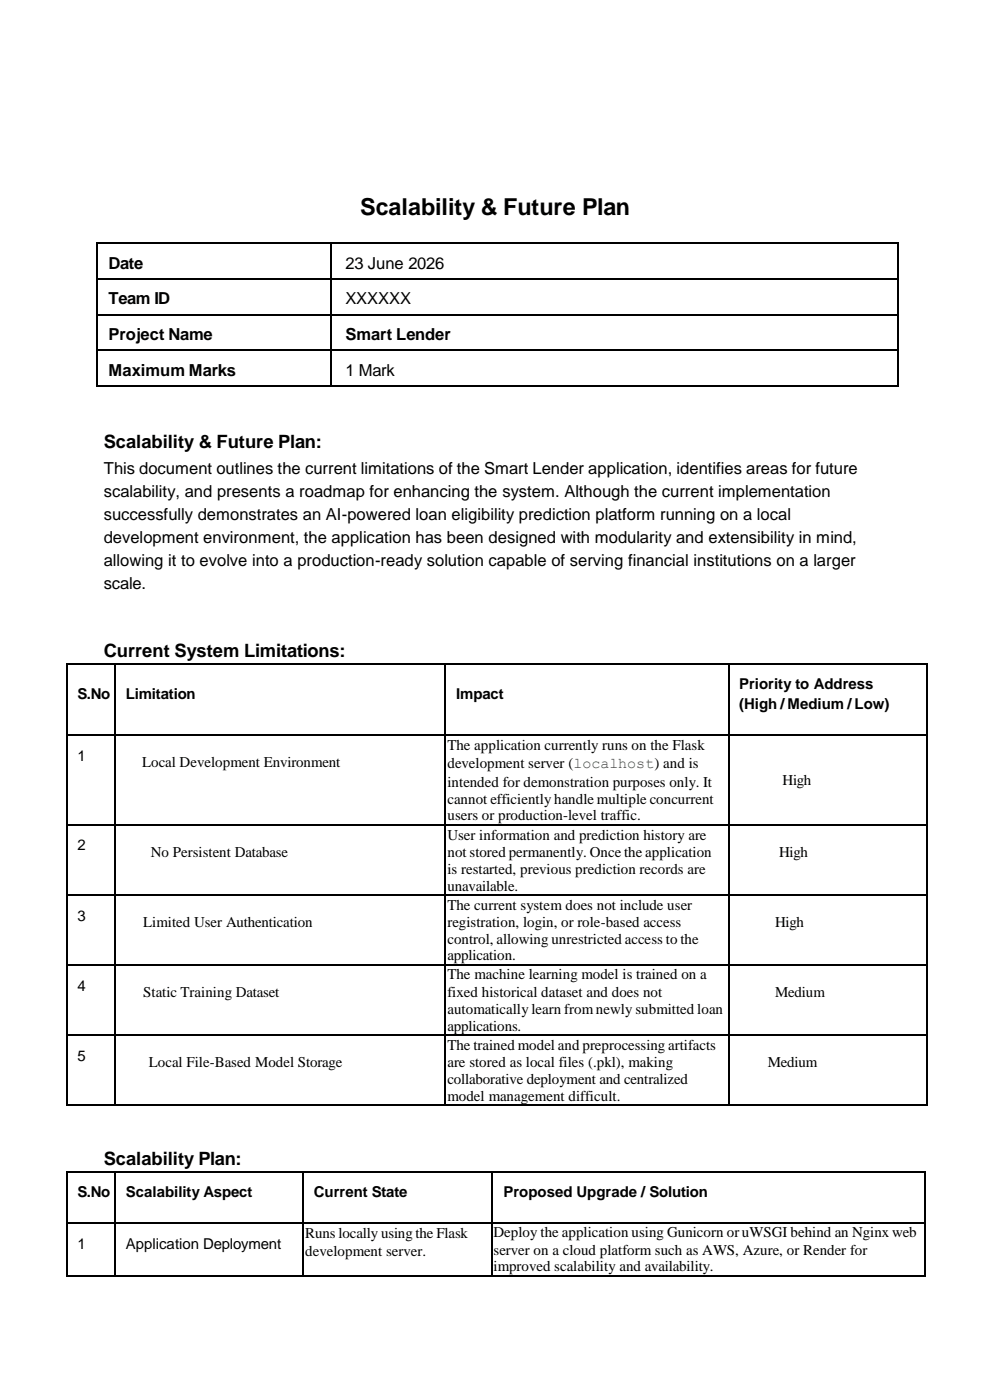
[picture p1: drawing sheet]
<svg xmlns="http://www.w3.org/2000/svg" width="210mm" height="297mm" viewBox="0 0 210 297" stroke-linecap="round" stroke-linejoin="round" font-family="sans-serif">
<defs><g id="words">
<text font-size="5" x="76.5" y="45.6">Scalability &amp; Future Plan</text>
<g font-size="3.9">
<text x="22" y="95.3">Scalability &amp; Future Plan:</text>
<text x="22" y="139.5">Current System Limitations:</text>
<text x="22" y="247.4">Scalability Plan:</text>
</g>
<g font-size="3.5">
<text x="23" y="57.1">Date</text>
<text x="73.3" y="57.1">23 June 2026</text>
<text x="23" y="64.6">Team ID</text>
<text x="73.3" y="64.7">XXXXXX</text>
<text x="23" y="72.2">Project Name</text>
<text x="73.3" y="72.2">Smart Lender</text>
<text x="23" y="79.8">Maximum Marks</text>
<text x="73.3" y="79.8">1 Mark</text>
<text x="22" y="100.6">This document outlines the current limitations of the Smart Lender application, identifies areas for future</text>
<text x="22" y="105.5">scalability, and presents a roadmap for enhancing the system. Although the current implementation</text>
<text x="22" y="110.4">successfully demonstrates an AI-powered loan eligibility prediction platform running on a local</text>
<text x="22" y="115.3">development environment, the application has been designed with modularity and extensibility in mind,</text>
<text x="22" y="120.2">allowing it to evolve into a production-ready solution capable of serving financial institutions on a larger</text>
<text x="22" y="125.2">scale.</text>
</g>
<g font-size="3.2">
<text x="16.4" y="148.5">S.No</text>
<text x="26.7" y="148.5">Limitation</text>
<text x="96.9" y="148.5">Impact</text>
<text x="157" y="146.4">Priority to Address</text>
<text x="157" y="150.6">(High /Medium /Low)</text>
<text x="16.4" y="161.7">1</text>
<text x="95" y="159.3">The application currently runs on the Flask</text>
<text x="30.2" y="163">Local Development Environment</text>
<text x="95" y="163.2">development server (localhost) and is</text>
<text x="95" y="167.1">intended for demonstration purposes only. It</text>
<text x="166.2" y="166.6">High</text>
<text x="95" y="170.8">cannot efficientlyhandle multiple concurrent</text>
<text x="95" y="174.1">users or production-level traffic.</text>
<text x="95" y="178.3">User information and prediction history are</text>
<text x="16.4" y="180.6">2</text>
<text x="32" y="182">No Persistent Database</text>
<text x="95" y="182">not stored permanently. Once the application</text>
<text x="95" y="185.6">is restarted, previous prediction records are</text>
<text x="165.4" y="182">High</text>
<text x="95" y="189.2">unavailable.</text>
<text x="16.4" y="195.6">3</text>
<text x="30.4" y="196.9">Limited User Authentication</text>
<text x="95" y="193.2">The current system does not include user</text>
<text x="95" y="196.9">registration, login, or role-based access</text>
<text x="164.6" y="196.9">High</text>
<text x="95" y="200.5">control, allowing unrestricted access to the</text>
<text x="95" y="203.9">application.</text>
<text x="95" y="208.1">The machine learning model is trained on a</text>
<text x="16.4" y="210.4">4</text>
<text x="30.4" y="211.7">Static Training Dataset</text>
<text x="95" y="211.7">fixed historical dataset and does not</text>
<text x="95" y="215.4">automatically learn fromnewly submitted loan</text>
<text x="164.6" y="211.7">Medium</text>
<text x="95" y="219">applications.</text>
<text x="16.4" y="225.3">5</text>
<text x="31.6" y="226.6">Local File-Based Model Storage</text>
<text x="95" y="223">The trained model and preprocessing artifacts</text>
<text x="95" y="226.6">are stored as local files (.pkl), making</text>
<text x="163" y="226.6">Medium</text>
<text x="95" y="230.2">collaborative deployment and centralized</text>
<text x="95" y="233.9">model management difficult.</text>
<text x="16.4" y="254.3">S.No</text>
<text x="26.7" y="254.3">Scalability Aspect</text>
<text x="66.7" y="254.3">Current State</text>
<text x="106.9" y="254.3">Proposed Upgrade / Solution</text>
<text x="64.8" y="263.1">Runs locally using the Flask</text>
<text x="104.8" y="262.8">Deploy the application using Gunicorn or uWSGI behind an Nginx web</text>
<text x="16.4" y="265.3">1</text>
<text x="26.7" y="265.3">Application Deployment</text>
<text x="64.8" y="266.7">development server.</text>
<text x="104.8" y="266.5">server on a cloud platform such as AWS, Azure, or Render for</text>
<text x="104.8" y="270">improved scalability and availability.</text>
</g>
</g></defs>
<g fill="#000">
<path d="M20.4 51.5h.2v.3h-.2z" fill-rule="evenodd"/>
<path d="M20.4 51.5h.2v.3h-.2z" fill-rule="evenodd"/>
<path d="M20.4 59.2h.2v.2h-.2z" fill-rule="evenodd"/>
<path d="M70.1 51.5h.3v.3h-.3z" fill-rule="evenodd"/>
<path d="M70.1 59.2h.3v.2h-.3z" fill-rule="evenodd"/>
<path d="M190.6 51.5h.2v.3h-.2z" fill-rule="evenodd"/>
<path d="M190.6 51.5h.2v.3h-.2z" fill-rule="evenodd"/>
<path d="M190.6 59.2h.2v.2h-.2z" fill-rule="evenodd"/>
<path d="M20.4 66.8h.2v.3h-.2z" fill-rule="evenodd"/>
<path d="M20.4 74.2h.2v.2h-.2z" fill-rule="evenodd"/>
<path d="M70.1 66.8h.3v.3h-.3z" fill-rule="evenodd"/>
<path d="M70.1 74.2h.3v.2h-.3z" fill-rule="evenodd"/>
<path d="M190.6 66.8h.2v.3h-.2z" fill-rule="evenodd"/>
<path d="M190.6 74.2h.2v.2h-.2z" fill-rule="evenodd"/>
<path d="M20.4 81.8h.2v.3h-.2z" fill-rule="evenodd"/>
<path d="M20.4 81.8h.2v.3h-.2z" fill-rule="evenodd"/>
<path d="M70.1 81.8h.3v.3h-.3z" fill-rule="evenodd"/>
<path d="M190.6 81.8h.2v.3h-.2z" fill-rule="evenodd"/>
<path d="M190.6 81.8h.2v.3h-.2z" fill-rule="evenodd"/>
<path d="M14 140.9h.3v.2h-.3z" fill-rule="evenodd"/>
<path d="M14 140.9h.3v.2h-.3z" fill-rule="evenodd"/>
<path d="M14 155.9h.3v.3h-.3z" fill-rule="evenodd"/>
<path d="M24.4 140.9h.2v.2h-.2z" fill-rule="evenodd"/>
<path d="M24.4 155.9h.2v.3h-.2z" fill-rule="evenodd"/>
<path d="M94.5 140.9h.2v.2h-.2z" fill-rule="evenodd"/>
<path d="M94.5 155.9h.2v.3h-.2z" fill-rule="evenodd"/>
<path d="M154.6 140.9h.2v.2h-.2z" fill-rule="evenodd"/>
<path d="M154.6 155.9h.2v.3h-.2z" fill-rule="evenodd"/>
<path d="M196.6 140.9h.3v.2h-.3z" fill-rule="evenodd"/>
<path d="M196.6 140.9h.3v.2h-.3z" fill-rule="evenodd"/>
<path d="M196.6 155.9h.3v.3h-.3z" fill-rule="evenodd"/>
<path d="M14 175.2h.3v.3h-.3z" fill-rule="evenodd"/>
<path d="M24.4 175.2h.2v.3h-.2z" fill-rule="evenodd"/>
<path d="M94.5 175.2h.2v.3h-.2z" fill-rule="evenodd"/>
<path d="M154.6 175.2h.2v.3h-.2z" fill-rule="evenodd"/>
<path d="M196.6 175.2h.3v.3h-.3z" fill-rule="evenodd"/>
<path d="M14 190.1h.3v.2h-.3z" fill-rule="evenodd"/>
<path d="M24.4 190.1h.2v.2h-.2z" fill-rule="evenodd"/>
<path d="M94.5 190.1h.2v.2h-.2z" fill-rule="evenodd"/>
<path d="M154.6 190.1h.2v.2h-.2z" fill-rule="evenodd"/>
<path d="M196.6 190.1h.3v.2h-.3z" fill-rule="evenodd"/>
<path d="M14 204.9h.3v.3h-.3z" fill-rule="evenodd"/>
<path d="M24.4 204.9h.2v.3h-.2z" fill-rule="evenodd"/>
<path d="M94.5 204.9h.2v.3h-.2z" fill-rule="evenodd"/>
<path d="M154.6 204.9h.2v.3h-.2z" fill-rule="evenodd"/>
<path d="M196.6 204.9h.3v.3h-.3z" fill-rule="evenodd"/>
<path d="M14 219.8h.3v.2h-.3z" fill-rule="evenodd"/>
<path d="M14 234.7h.3v.2h-.3z" fill-rule="evenodd"/>
<path d="M14 234.7h.3v.2h-.3z" fill-rule="evenodd"/>
<path d="M24.4 219.8h.2v.2h-.2z" fill-rule="evenodd"/>
<path d="M24.4 234.7h.2v.2h-.2z" fill-rule="evenodd"/>
<path d="M94.5 219.8h.2v.2h-.2z" fill-rule="evenodd"/>
<path d="M94.5 234.7h.2v.2h-.2z" fill-rule="evenodd"/>
<path d="M154.6 219.8h.2v.2h-.2z" fill-rule="evenodd"/>
<path d="M154.6 234.7h.2v.2h-.2z" fill-rule="evenodd"/>
<path d="M196.6 219.8h.3v.2h-.3z" fill-rule="evenodd"/>
<path d="M196.6 234.7h.3v.2h-.3z" fill-rule="evenodd"/>
<path d="M196.6 234.7h.3v.2h-.3z" fill-rule="evenodd"/>
<path d="M14 248.8h.3v.3h-.3z" fill-rule="evenodd"/>
<path d="M14 248.8h.3v.3h-.3z" fill-rule="evenodd"/>
<path d="M14 259.7h.3v.2h-.3z" fill-rule="evenodd"/>
<path d="M24.4 248.8h.2v.3h-.2z" fill-rule="evenodd"/>
<path d="M24.4 259.7h.2v.2h-.2z" fill-rule="evenodd"/>
<path d="M64.3 248.8h.2v.3h-.2z" fill-rule="evenodd"/>
<path d="M64.3 259.7h.2v.2h-.2z" fill-rule="evenodd"/>
<path d="M104.2 248.8h.3v.3h-.3z" fill-rule="evenodd"/>
<path d="M104.2 259.7h.3v.2h-.3z" fill-rule="evenodd"/>
<path d="M196.4 248.8h.2v.3h-.2z" fill-rule="evenodd"/>
<path d="M196.4 248.8h.2v.3h-.2z" fill-rule="evenodd"/>
<path d="M196.4 259.7h.2v.2h-.2z" fill-rule="evenodd"/>
<path d="M14 271h.3v.3h-.3z" fill-rule="evenodd"/>
<path d="M14 271h.3v.3h-.3z" fill-rule="evenodd"/>
<path d="M24.4 271h.2v.3h-.2z" fill-rule="evenodd"/>
<path d="M64.3 271h.2v.3h-.2z" fill-rule="evenodd"/>
<path d="M104.2 271h.3v.3h-.3z" fill-rule="evenodd"/>
<path d="M196.4 271h.2v.3h-.2z" fill-rule="evenodd"/>
<path d="M196.4 271h.2v.3h-.2z" fill-rule="evenodd"/>
</g>
<g fill="none" stroke="#000" stroke-width=".25">
<path d="M20.5 51.8v7.4M20.5 59.4v7.4M20.6 51.7h49.5M20.6 59.3h49.5M70.2 51.8v7.4M70.2 59.4v7.4M70.4 51.7h120.2M70.4 59.3h120.2M190.7 51.8v7.4M190.7 59.4v7.4M20.5 67.1v7.1M20.5 74.4v7.4"/>
<path d="M20.6 66.9h49.5M20.6 74.3h49.5M70.2 67.1v7.1M70.2 74.4v7.4M70.4 66.9h120.2M70.4 74.3h120.2M190.7 67.1v7.1M190.7 74.4v7.4M14.1 141.1v14.8M14.1 156.2v19M14.3 141h10.1M14.3 156.1h10.1"/>
<path d="M24.5 141.1v14.8M24.5 156.2v19M24.6 141h69.9M24.6 156.1h69.9M94.6 141.1v14.8M94.6 156.2v19M94.7 141h59.9M94.7 156.1h59.9M154.7 141.1v14.8M154.7 156.2v19M154.8 141h41.8M154.8 156.1h41.8"/>
<path d="M196.8 141.1v14.8M196.8 156.2v19M14.1 175.5v14.6M14.3 175.3h10.1M24.5 175.5v14.6M24.6 175.3h69.9M94.6 175.5v14.6M94.7 175.3h59.9M154.7 175.5v14.6M154.8 175.3h41.8M196.8 175.5v14.6M14.1 190.3v14.6"/>
<path d="M14.3 190.2h10.1M24.5 190.3v14.6M24.6 190.2h69.9M94.6 190.3v14.6M94.7 190.2h59.9M154.7 190.3v14.6M154.8 190.2h41.8M196.8 190.3v14.6M14.1 205.2v14.6M14.3 205.1h10.1M14.3 219.9h10.1M24.5 205.2v14.6"/>
<path d="M24.6 205.1h69.9M24.6 219.9h69.9M94.6 205.2v14.6M94.7 205.1h59.9M94.7 219.9h59.9M154.7 205.2v14.6M154.8 205.1h41.8M154.8 219.9h41.8M196.8 205.2v14.6M14.1 220v14.7M14.3 234.8h10.1M24.5 220v14.7"/>
<path d="M24.6 234.8h69.9M94.6 220v14.7M94.7 234.8h59.9M154.7 220v14.7M154.8 234.8h41.8M196.8 220v14.7M14.1 249.1v10.6M14.1 259.9v11.1M14.3 249h10.1M14.3 259.8h10.1M24.5 249.1v10.6M24.5 259.9v11.1"/>
<path d="M24.6 249h39.7M24.6 259.8h39.7M64.4 249.1v10.6M64.4 259.9v11.1M64.5 249h39.7M64.5 259.8h39.7M104.4 249.1v10.6M104.4 259.9v11.1M104.5 249h91.9M104.5 259.8h91.9M196.5 249.1v10.6M196.5 259.9v11.1"/>
<path d="M14.3 271.1h10.1M24.6 271.1h39.7M64.5 271.1h39.7M104.5 271.1h91.9"/>
</g>
<path d="M20.6 82h49.5M70.4 82h120.2" fill="none" stroke="#000" stroke-width=".26"/>
<use href="#words"/>
</svg>
